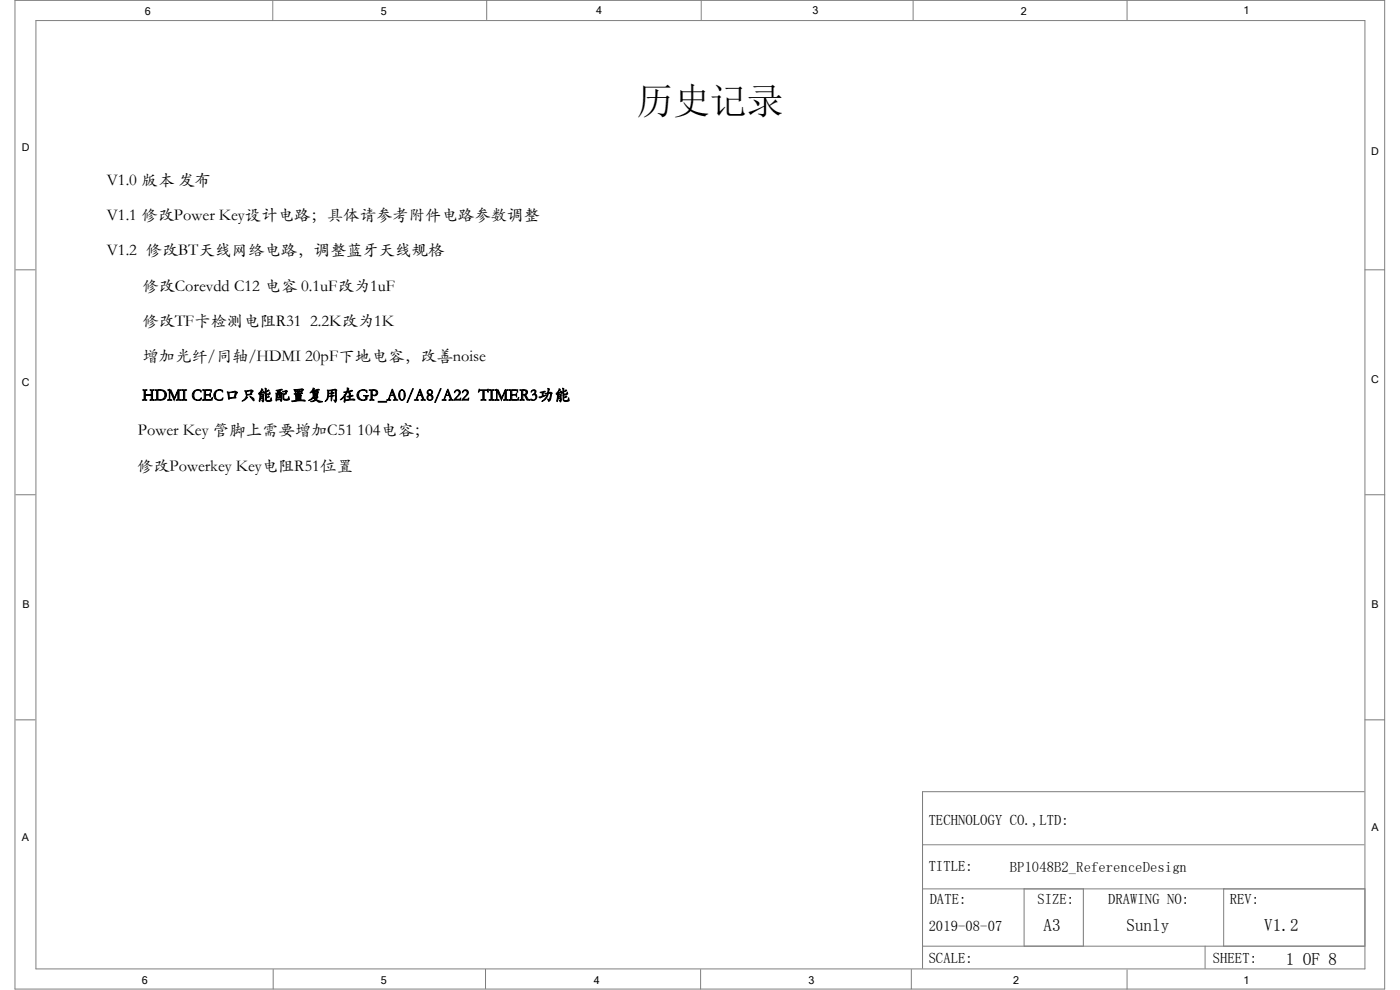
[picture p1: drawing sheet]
<svg xmlns="http://www.w3.org/2000/svg" width="297mm" height="210mm" viewBox="0 0 297 210" stroke-linecap="round" stroke-linejoin="round" font-family="sans-serif">
<defs><g id="words">
<text font-size="7.8" x="135" y="24.2">历史记录</text>
<g font-size="3.6">
<text x="221.4" y="197.5">A3</text>
<text x="239" y="197.5">Sunly</text>
<text x="268.2" y="197.5">V1.2</text>
<text x="272.7" y="204.6">1 OF 8</text>
</g>
<g font-size="3.5">
<text x="22.6" y="39.2">V1.0 版本 发布</text>
<text x="22.6" y="46.7">V1.1 修改Power Key设计电路；具体请参考附件电路参数调整</text>
<text x="22.6" y="54.1">V1.2 修改BT天线网络电路，调整蓝牙天线规格</text>
<text x="30.1" y="61.6">修改Corevdd C12 电容 0.1uF改为1uF</text>
<text x="30.1" y="69.1">修改TF卡检测电阻R31 2.2K改为1K</text>
<text x="30.1" y="76.6">增加光纤/同轴/HDMI 20pF下地电容，改善noise</text>
<text x="30.1" y="84.9">HDMI CEC口只能配置复用在GP_A0/A8/A22 TIMER3功能</text>
<text x="29.3" y="92.4">Power Key 管脚上需要增加C51 104电容；</text>
<text x="29" y="99.9">修改Powerkey Key电阻R51位置</text>
</g>
<g font-size="3.1">
<text x="197" y="175">TECHNOLOGY CO.,LTD:</text>
<text x="197" y="184.8">TITLE:</text>
<text x="214.2" y="184.9">BP1048B2_ReferenceDesign</text>
<text x="197.2" y="191.7">DATE:</text>
<text x="220.1" y="191.7">SIZE:</text>
<text x="235.1" y="191.7">DRAWING NO:</text>
<text x="260.9" y="191.7">REV:</text>
<text x="197" y="197.5">2019-08-07</text>
<text x="197" y="204.3">SCALE:</text>
<text x="257.3" y="204.3">SHEET:</text>
</g>
<g font-size="2.3">
<text x="30.7" y="3.1">6</text>
<text x="80.8" y="3.1">5</text>
<text x="126.5" y="3">4</text>
<text x="172.4" y="2.9">3</text>
<text x="216.6" y="3.1">2</text>
<text x="263.8" y="2.9">1</text>
<text x="4.7" y="32.1">D</text>
<text x="290.9" y="32.8">D</text>
<text x="4.6" y="81.8">C</text>
<text x="290.9" y="81.2">C</text>
<text x="4.7" y="129">B</text>
<text x="290.9" y="129">B</text>
<text x="4.7" y="178.3">A</text>
<text x="290.9" y="176.2">A</text>
<text x="30.1" y="208.7">6</text>
<text x="80.8" y="208.7">5</text>
<text x="126" y="208.8">4</text>
<text x="171.5" y="208.7">3</text>
<text x="214.9" y="208.8">2</text>
<text x="263.8" y="208.7">1</text>
</g>
</g></defs>
<g fill="none" stroke="#7f7f7f" stroke-width=".21">
<path d="M3.2 .1h290.6v209.7h-290.6zM7.6 4.4h282v201.1h-282zM57.9 .2v4.2M103.3 .1v4.1M148.8 .1v4.2M193.7 .1v4.2M239.1 .1v4.1M3.3 57.2h4.2M289.6 57.2h4.1M3.3 104.9h4.2M289.6 104.9h4.2M3.3 152.7h4.2"/>
<path d="M289.6 152.7h4.1M195.7 179.2h93.7M289.4 167.9h-93.7v37.5M195.7 188.6h93.9M217.3 188.6v12.1M229.8 188.6v12.1M259.6 188.6v12.1M58 205.7v4.1M103 205.6v4.1M148.6 205.7v4.1M193.3 205.7v4.1M195.7 200.7h93.9"/>
<path d="M239.1 205.7v4.1M255.7 200.7v4.7"/>
</g>
<use href="#words"/>
</svg>
